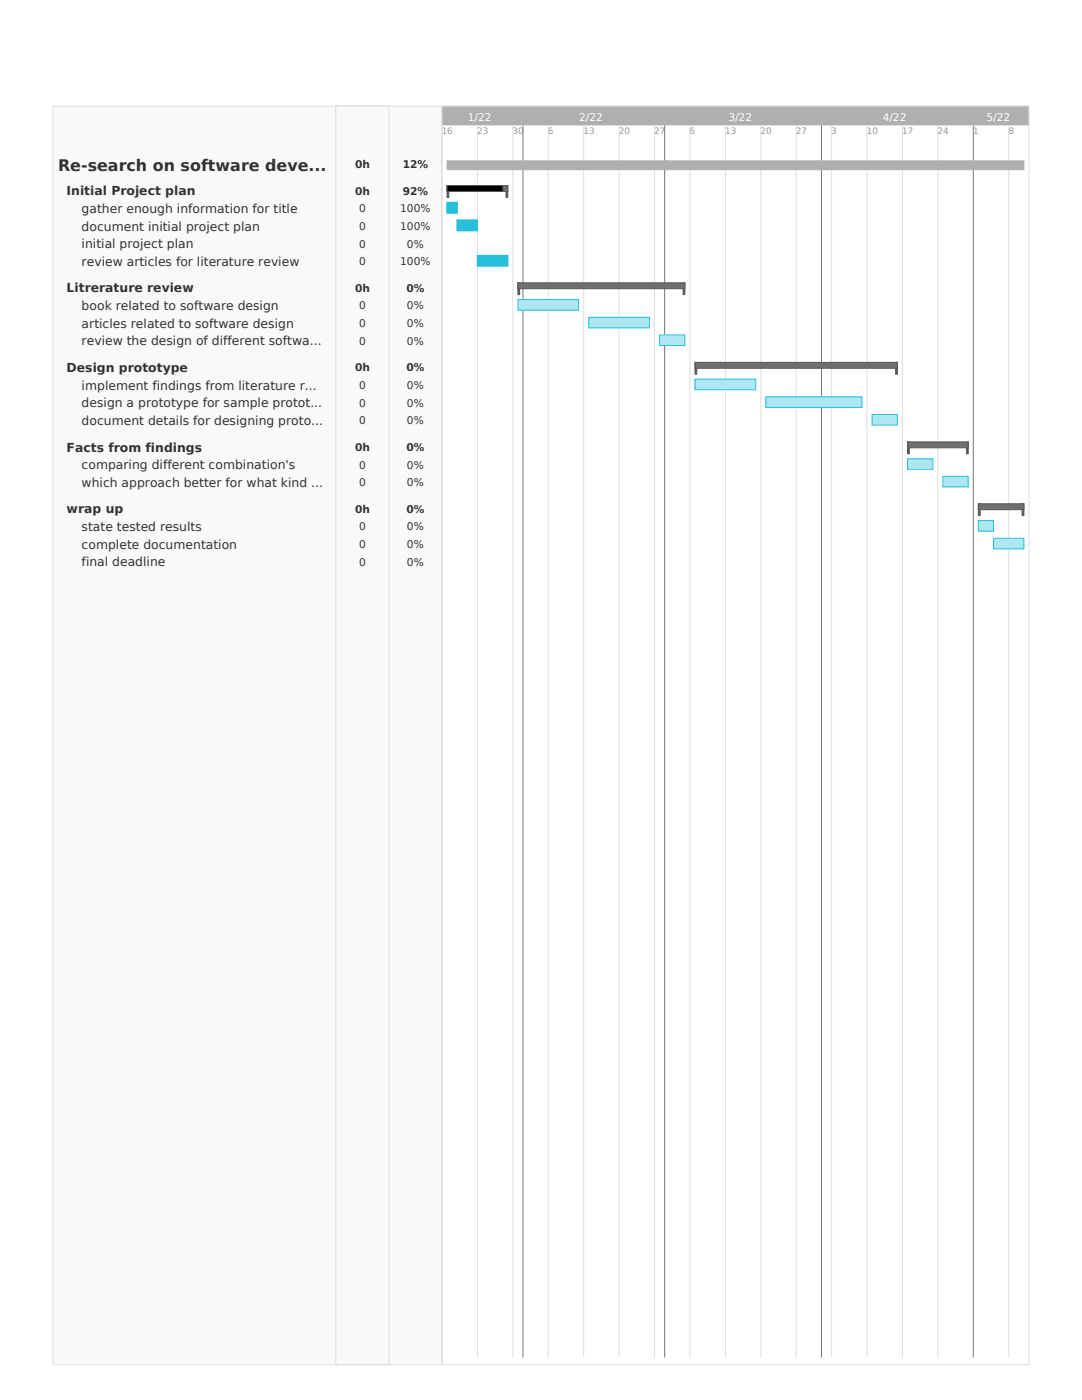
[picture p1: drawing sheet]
<svg xmlns="http://www.w3.org/2000/svg" width="216mm" height="279mm" viewBox="0 0 216 279" stroke-linecap="round" stroke-linejoin="round" font-family="sans-serif">
<defs><g id="words">
<text font-size="3.2" fill="#323232" x="11.6" y="34.1">Re-search on software deve...</text>
<g font-size="2.5" fill="#323232">
<text x="13.3" y="39">Initial Project plan</text>
<text x="16.3" y="42.5">gather enough information for title</text>
<text x="16.3" y="46">document initial project plan</text>
<text x="16.3" y="49.5">initial project plan</text>
<text x="16.3" y="53.1">review articles for literature review</text>
<text x="13.3" y="58.4">Litrerature review</text>
<text x="16.3" y="61.9">book related to software design</text>
<text x="16.3" y="65.4">articles related to software design</text>
<text x="16.3" y="68.9">review the design of different softwa...</text>
<text x="13.3" y="74.2">Design prototype</text>
<text x="16.3" y="77.8">implement findings from literature r...</text>
<text x="16.3" y="81.3">design a prototype for sample protot...</text>
<text x="16.3" y="84.8">document details for designing proto...</text>
<text x="13.3" y="90.1">Facts from findings</text>
<text x="16.3" y="93.6">comparing different combination's</text>
<text x="16.3" y="97.2">which approach better for what kind ...</text>
<text x="13.3" y="102.5">wrap up</text>
<text x="16.3" y="106">state tested results</text>
<text x="16.3" y="109.5">complete documentation</text>
<text x="16.3" y="113">final deadline</text>
</g>
<g font-size="2.1" fill="#fff">
<text x="93.3" y="24.1">1/22</text>
<text x="115.5" y="24.1">2/22</text>
<text x="145.3" y="24.1">3/22</text>
<text x="176.1" y="24.1">4/22</text>
<text x="196.8" y="24.1">5/22</text>
</g>
<g font-size="2.1" fill="#323232">
<text x="70.8" y="33.5">0h</text>
<text x="80.4" y="33.5">12%</text>
<text x="70.8" y="38.8">0h</text>
<text x="80.4" y="38.8">92%</text>
<text x="71.7" y="42.4">0</text>
<text x="71.7" y="45.9">0</text>
<text x="79.9" y="42.4">100%</text>
<text x="79.9" y="45.9">100%</text>
<text x="71.7" y="49.4">0</text>
<text x="71.7" y="52.9">0</text>
<text x="79.9" y="52.9">100%</text>
<text x="81.2" y="49.4">0%</text>
<text x="70.8" y="58.2">0h</text>
<text x="81.1" y="58.2">0%</text>
<text x="71.7" y="61.8">0</text>
<text x="71.7" y="65.3">0</text>
<text x="81.2" y="61.8">0%</text>
<text x="81.2" y="65.3">0%</text>
<text x="71.7" y="68.8">0</text>
<text x="81.2" y="68.8">0%</text>
<text x="70.8" y="74.1">0h</text>
<text x="71.7" y="77.6">0</text>
<text x="81.1" y="74.1">0%</text>
<text x="81.2" y="77.6">0%</text>
<text x="71.7" y="81.2">0</text>
<text x="81.2" y="81.2">0%</text>
<text x="70.8" y="90">0h</text>
<text x="71.7" y="84.7">0</text>
<text x="81.1" y="90">0%</text>
<text x="81.2" y="84.7">0%</text>
<text x="71.7" y="93.5">0</text>
<text x="81.2" y="93.5">0%</text>
<text x="71.7" y="97">0</text>
<text x="81.2" y="97">0%</text>
<text x="70.8" y="102.3">0h</text>
<text x="71.7" y="105.9">0</text>
<text x="81.1" y="102.3">0%</text>
<text x="81.2" y="105.9">0%</text>
<text x="71.7" y="109.4">0</text>
<text x="71.7" y="112.9">0</text>
<text x="81.2" y="109.4">0%</text>
<text x="81.2" y="112.9">0%</text>
</g>
<g font-size="1.8" fill="#969696">
<text x="88.1" y="26.8">16</text>
<text x="95.2" y="26.8">23</text>
<text x="102.3" y="26.8">30</text>
<text x="109.3" y="26.8">6</text>
<text x="116.4" y="26.8">13</text>
<text x="123.5" y="26.8">20</text>
<text x="130.5" y="26.8">27</text>
<text x="137.6" y="26.8">6</text>
<text x="144.7" y="26.8">13</text>
<text x="151.7" y="26.8">20</text>
<text x="158.8" y="26.8">27</text>
<text x="165.9" y="26.8">3</text>
<text x="172.9" y="26.8">10</text>
<text x="180" y="26.8">17</text>
<text x="187.1" y="26.8">24</text>
<text x="194.2" y="26.8">1</text>
<text x="201.2" y="26.8">8</text>
</g>
</g></defs>
<g fill="#f9f9f9" stroke="#dfdfdf" stroke-width=".2">
<path d="M10.6 21.2h67v251.1h-67z"/>
<path d="M67 21.2h21.2v251.1h-21.2z"/>
<path d="M67 21.2h10.6v251.1h-10.6z"/>
</g>
<path d="M88.2 21.2h117.1v251.1h-117.1z" fill="none" stroke="#dfdfdf" stroke-width=".2"/>
<path d="M88.2 21.2h117.1v3.8h-117.1z" fill="#afafaf" stroke="#dfdfdf" stroke-width=".2"/>
<g fill="none" stroke="#dfdfdf" stroke-width=".2">
<path d="M88.2 25v245.9M95.3 25v245.9M102.3 25v245.9M109.4 25v245.9M116.5 25v245.9M123.5 25v245.9M130.6 25v245.9M137.7 25v245.9M144.7 25v245.9M151.8 25v245.9M158.9 25v245.9M165.9 25v245.9"/>
<path d="M173 25v245.9M180.1 25v245.9M187.1 25v245.9M201.3 25v245.9"/>
</g>
<path d="M104.3 25v245.9M132.6 25v245.9M163.9 25v245.9M194.2 25v245.9" fill="none" stroke="#787878" stroke-width=".2"/>
<path d="M89.2 32.1h115.1v1.8h-115.1z" fill="#afafaf" stroke="#afafaf" stroke-width=".2"/>
<g fill="#585858" stroke="#585858" stroke-width=".2">
<path d="M89.2 37h.4v2.4h-.4z"/>
<path d="M101 37h.3v2.4h-.3z"/>
</g>
<path d="M89.2 37h12.1v1.2h-12.1z" fill="#6f6f6f" stroke="#585858" stroke-width=".2"/>
<path d="M89.2 37h11.2v1.2h-11.2z" fill="#000" stroke="#585858" stroke-width=".2"/>
<path d="M89.2 40.4h2v2.1h-2z" fill="#ade8f2" stroke="#26c0db" stroke-width=".2"/>
<path d="M89.2 40.4h2v2.1h-2z" fill="#26c0db" stroke="#26c0db" stroke-width=".2"/>
<path d="M91.2 43.9h4.1v2.1h-4.1z" fill="#ade8f2" stroke="#26c0db" stroke-width=".2"/>
<path d="M91.2 43.9h4.1v2.1h-4.1z" fill="#26c0db" stroke="#26c0db" stroke-width=".2"/>
<path d="M95.3 51h6v2.1h-6z" fill="#ade8f2" stroke="#26c0db" stroke-width=".2"/>
<path d="M95.3 51h6v2.1h-6z" fill="#26c0db" stroke="#26c0db" stroke-width=".2"/>
<g fill="#585858" stroke="#585858" stroke-width=".2">
<path d="M103.3 56.4h.4v2.4h-.4z"/>
<path d="M136.3 56.4h.4v2.4h-.4z"/>
</g>
<path d="M103.3 56.4h33.4v1.2h-33.4z" fill="#6f6f6f" stroke="#585858" stroke-width=".2"/>
<g fill="#ade8f2" stroke="#26c0db" stroke-width=".2">
<path d="M103.3 59.8h12.2v2.1h-12.2z"/>
<path d="M117.5 63.3h12.1v2.1h-12.1z"/>
<path d="M131.6 66.9h5.1v2.1h-5.1z"/>
</g>
<g fill="#585858" stroke="#585858" stroke-width=".2">
<path d="M138.7 72.3h.3v2.4h-.3z"/>
<path d="M178.7 72.3h.4v2.4h-.4z"/>
</g>
<path d="M138.7 72.3h40.4v1.2h-40.4z" fill="#6f6f6f" stroke="#585858" stroke-width=".2"/>
<g fill="#ade8f2" stroke="#26c0db" stroke-width=".2">
<path d="M138.7 75.7h12.1v2.1h-12.1z"/>
<path d="M152.8 79.2h19.2v2.1h-19.2z"/>
<path d="M174 82.7h5.1v2.1h-5.1z"/>
</g>
<g fill="#585858" stroke="#585858" stroke-width=".2">
<path d="M181.1 88.2h.3v2.3h-.3z"/>
<path d="M192.8 88.2h.4v2.3h-.4z"/>
</g>
<path d="M181.1 88.2h12.1v1.2h-12.1z" fill="#6f6f6f" stroke="#585858" stroke-width=".2"/>
<g fill="#ade8f2" stroke="#26c0db" stroke-width=".2">
<path d="M181.1 91.5h5v2.2h-5z"/>
<path d="M188.2 95.1h5v2.1h-5z"/>
</g>
<g fill="#585858" stroke="#585858" stroke-width=".2">
<path d="M195.2 100.5h.4v2.4h-.4z"/>
<path d="M204 100.5h.3v2.4h-.3z"/>
</g>
<path d="M195.2 100.5h9.1v1.2h-9.1z" fill="#6f6f6f" stroke="#585858" stroke-width=".2"/>
<g fill="#ade8f2" stroke="#26c0db" stroke-width=".2">
<path d="M195.2 103.9h3v2.1h-3z"/>
<path d="M198.2 107.4h6.1v2.1h-6.1z"/>
</g>
<use href="#words"/>
</svg>
